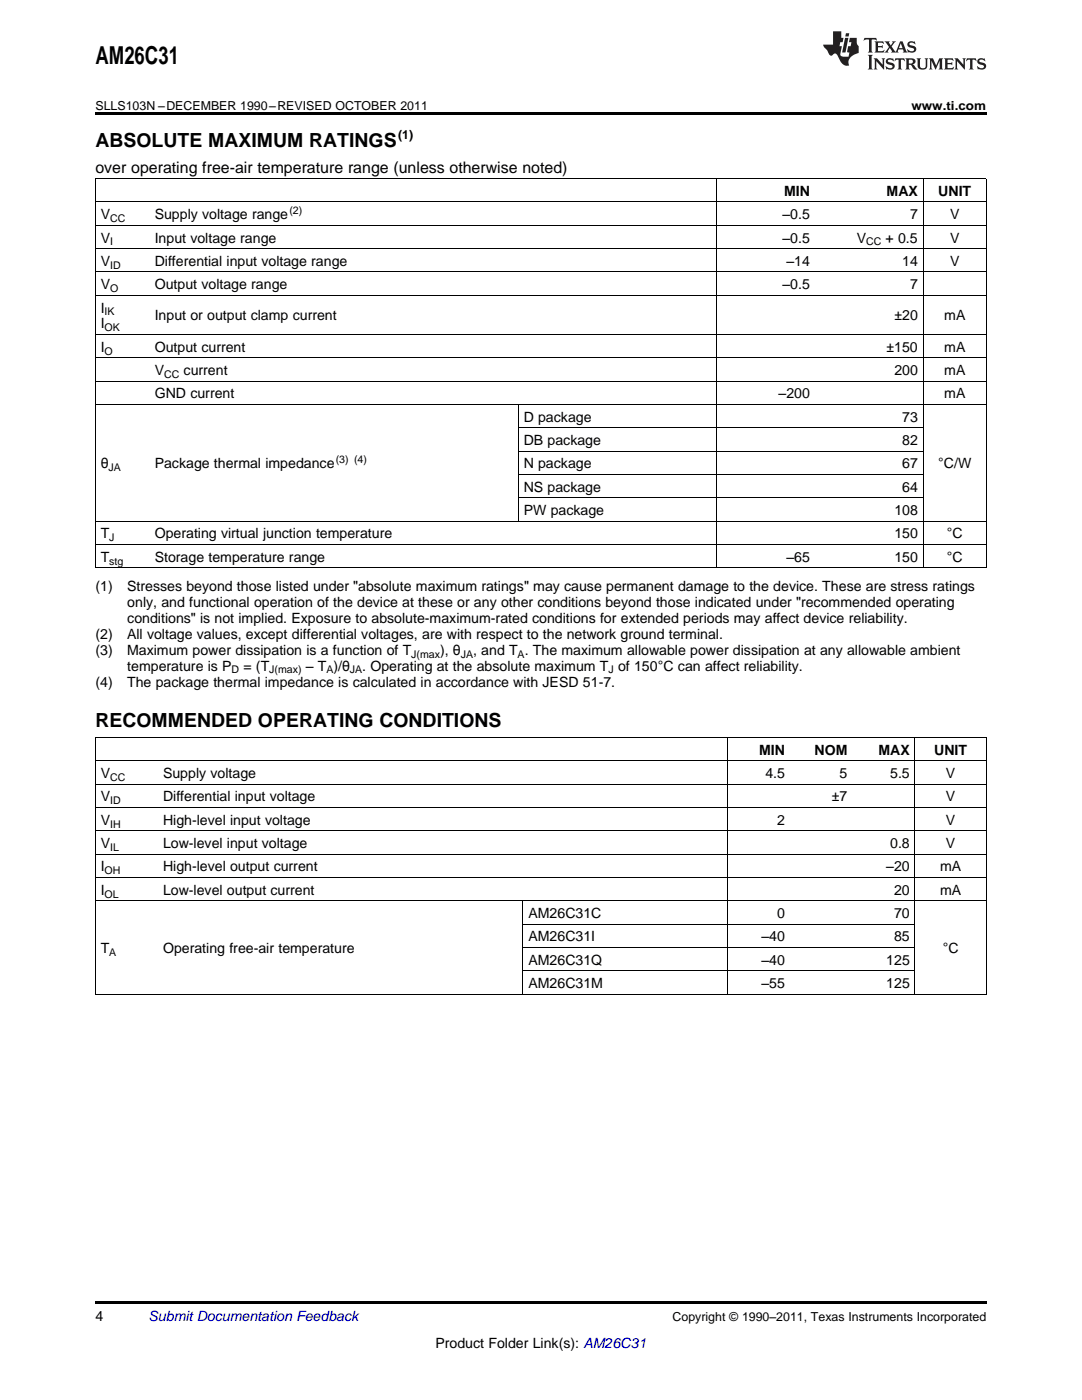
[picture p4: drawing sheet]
<svg xmlns="http://www.w3.org/2000/svg" width="216mm" height="279mm" viewBox="0 0 216 279" stroke-linecap="round" stroke-linejoin="round" font-family="sans-serif">
<defs><g id="words">
<text font-size="4.9" x="19" y="12.8">AM26C31</text>
<g font-size="3.9">
<text x="19" y="29.3">ABSOLUTE MAXIMUM RATINGS</text>
<text x="19" y="145.1">RECOMMENDED OPERATING CONDITIONS</text>
</g>
<text font-size="3.2" x="19" y="34.4">over operating free-air temperature range (unless otherwise noted)</text>
<g font-size="2.8">
<text x="156.5" y="39.1">MIN</text>
<text x="176.9" y="39.1">MAX</text>
<text x="187.2" y="39.1">UNIT</text>
<text x="20.1" y="43.7">V</text>
<text x="30.9" y="43.7">Supply voltage range</text>
<text x="156.1" y="43.7">–0.5</text>
<text x="181.6" y="43.7">7</text>
<text x="189.6" y="43.7">V</text>
<text x="20.1" y="48.4">V</text>
<text x="20.1" y="53.1">V</text>
<text x="30.9" y="48.4">Input voltage range</text>
<text x="30.9" y="53.1">Differential input voltage range</text>
<text x="156.1" y="48.4">–0.5</text>
<text x="156.9" y="53.1">–14</text>
<text x="171" y="48.4">V</text>
<text x="176.7" y="48.4">+ 0.5</text>
<text x="180" y="53.1">14</text>
<text x="189.6" y="48.4">V</text>
<text x="189.6" y="53.1">V</text>
<text x="20.1" y="57.7">V</text>
<text x="30.9" y="57.7">Output voltage range</text>
<text x="156.1" y="57.7">–0.5</text>
<text x="181.6" y="57.7">7</text>
<text x="20.1" y="62.4">I</text>
<text x="20.1" y="65.5">I</text>
<text x="30.9" y="64">Input or output clamp current</text>
<text x="178.5" y="64">±20</text>
<text x="188.4" y="64">mA</text>
<text x="20.1" y="70.2">I</text>
<text x="30.9" y="70.2">Output current</text>
<text x="176.9" y="70.2">±150</text>
<text x="188.4" y="70.2">mA</text>
<text x="30.9" y="74.9">V</text>
<text x="36.6" y="74.9">current</text>
<text x="178.5" y="74.9">200</text>
<text x="188.4" y="74.9">mA</text>
<text x="30.9" y="79.5">GND current</text>
<text x="155.4" y="79.5">–200</text>
<text x="188.4" y="79.5">mA</text>
<text x="104.5" y="84.2">D package</text>
<text x="104.5" y="88.8">DB package</text>
<text x="180" y="84.2">73</text>
<text x="180" y="88.8">82</text>
<text x="20.1" y="93.5">θ</text>
<text x="30.9" y="93.5">Package thermal impedance</text>
<text x="104.5" y="93.5">N package</text>
<text x="180" y="93.5">67</text>
<text x="187.2" y="93.5">°C/W</text>
<text x="104.5" y="98.1">NS package</text>
<text x="180" y="98.1">64</text>
<text x="20.1" y="107.5">T</text>
<text x="30.9" y="107.5">Operating virtual junction temperature</text>
<text x="104.5" y="102.8">PW package</text>
<text x="178.5" y="102.8">108</text>
<text x="178.5" y="107.5">150</text>
<text x="188.9" y="107.5">°C</text>
<text x="20.1" y="112.1">T</text>
<text x="30.9" y="112.1">Storage temperature range</text>
<text x="156.9" y="112.1">–65</text>
<text x="178.5" y="112.1">150</text>
<text x="188.9" y="112.1">°C</text>
<text x="19" y="118">(1)</text>
<text x="25.4" y="118">Stresses beyond those listed under &quot;absolute maximum ratings&quot; may cause permanent damage to the device. These are stress ratings</text>
<text x="25.4" y="121.1">only, and functional operation of the device at these or any other conditions beyond those indicated under &quot;recommended operating</text>
<text x="25.4" y="124.3">conditions&quot; is not implied. Exposure to absolute-maximum-rated conditions for extended periods may affect device reliability.</text>
<text x="19" y="127.5">(2)</text>
<text x="19" y="130.7">(3)</text>
<text x="25.4" y="127.5">All voltage values, except differential voltages, are with respect to the network ground terminal.</text>
<text x="25.4" y="130.7">Maximum power dissipation is a function of T</text>
<text x="87.8" y="130.7">), θ</text>
<text x="94.4" y="130.7">, and T . The maximum allowable power dissipation at any allowable ambient</text>
<text x="19" y="137">(4)</text>
<text x="25.4" y="137">The package thermal impedance is calculated in accordance with JESD 51-7.</text>
<text x="25.4" y="133.8">temperature is P</text>
<text x="48.6" y="133.8">= (T</text>
<text x="61" y="133.8">– T )/θ</text>
<text x="72.3" y="133.8">. Operating at the absolute maximum T of 150°C can affect reliability.</text>
<text x="20.1" y="155.3">V</text>
<text x="32.5" y="155.3">Supply voltage</text>
<text x="151.5" y="150.6">MIN</text>
<text x="152.7" y="155.3">4.5</text>
<text x="162.5" y="150.6">NOM</text>
<text x="167.5" y="155.3">5</text>
<text x="175.3" y="150.6">MAX</text>
<text x="177.6" y="155.3">5.5</text>
<text x="186.4" y="150.6">UNIT</text>
<text x="188.7" y="155.3">V</text>
<text x="20.1" y="159.9">V</text>
<text x="32.5" y="159.9">Differential input voltage</text>
<text x="166" y="159.9">±7</text>
<text x="188.7" y="159.9">V</text>
<text x="20.1" y="164.6">V</text>
<text x="32.5" y="164.6">High-level input voltage</text>
<text x="155.1" y="164.6">2</text>
<text x="188.7" y="164.6">V</text>
<text x="20.1" y="169.3">V</text>
<text x="20.1" y="173.9">I</text>
<text x="32.5" y="169.3">Low-level input voltage</text>
<text x="32.5" y="173.9">High-level output current</text>
<text x="176.8" y="173.9">–20</text>
<text x="177.6" y="169.3">0.8</text>
<text x="187.6" y="173.9">mA</text>
<text x="188.7" y="169.3">V</text>
<text x="20.1" y="178.6">I</text>
<text x="32.5" y="178.6">Low-level output current</text>
<text x="178.4" y="178.6">20</text>
<text x="187.6" y="178.6">mA</text>
<text x="105.4" y="183.2">AM26C31C</text>
<text x="155.1" y="183.2">0</text>
<text x="178.4" y="183.2">70</text>
<text x="20.1" y="190.2">T</text>
<text x="32.5" y="190.2">Operating free-air temperature</text>
<text x="105.4" y="187.9">AM26C31I</text>
<text x="151.9" y="187.9">–40</text>
<text x="178.4" y="187.9">85</text>
<text x="188.1" y="190.2">°C</text>
<text x="105.4" y="192.5">AM26C31Q</text>
<text x="105.4" y="197.2">AM26C31M</text>
<text x="151.9" y="192.5">–40</text>
<text x="151.9" y="197.2">–55</text>
<text x="176.8" y="192.5">125</text>
<text x="176.8" y="197.2">125</text>
<text x="19" y="263.6">4</text>
<text x="86.9" y="269">Product Folder Link(s): AM26C31</text>
</g>
<text font-size="2.8" fill="#0000c8" x="29.6" y="263.6">Submit Documentation Feedback</text>
<g font-size="2.5">
<text x="19" y="21.9">SLLS103N –DECEMBER 1990–REVISED OCTOBER 2011</text>
<text x="181.9" y="21.9">www.ti.com</text>
<text x="79.4" y="27.7">(1)</text>
<text x="134.2" y="263.6">Copyright © 1990–2011, Texas Instruments Incorporated</text>
</g>
<g font-size="2.1">
<text x="22" y="44.3">CC</text>
<text x="57.8" y="42.6">(2)</text>
<text x="22" y="49">I</text>
<text x="22" y="53.6">ID</text>
<text x="172.8" y="49">CC</text>
<text x="22" y="58.3">O</text>
<text x="20.9" y="62.9">IK</text>
<text x="20.9" y="66.1">OK</text>
<text x="20.9" y="70.8">O</text>
<text x="32.7" y="75.4">CC</text>
<text x="21.7" y="94.1">JA</text>
<text x="67" y="92.4">(3) (4)</text>
<text x="21.8" y="108">J</text>
<text x="21.8" y="112.7">stg</text>
<text x="82.1" y="131.2">J(max</text>
<text x="91.9" y="131.2">JA</text>
<text x="103.3" y="131.2">A</text>
<text x="46.2" y="134.4">D</text>
<text x="53.7" y="134.4">J(max)</text>
<text x="65.1" y="134.4">A</text>
<text x="69.8" y="134.4">JA</text>
<text x="121.4" y="134.4">J</text>
<text x="22" y="155.9">CC</text>
<text x="22" y="160.5">ID</text>
<text x="22" y="165.2">IH</text>
<text x="22" y="169.8">IL</text>
<text x="20.9" y="174.5">OH</text>
<text x="20.9" y="179.1">OL</text>
<text x="21.8" y="190.8">A</text>
</g>
</g></defs>
<g fill="#231f20">
<path d="M172.5 7.6l-.1 .5 .4-.2h.6v.1v2.1l-.2 .4h.9l-.2-.4v-2.1l.1-.1h.5l.5 .2-.2-.5zM174.5 8.3l.2 .3v1.5l-.2 .4h1.8l.2-.6a1.04 1.04 0 0 1-1.3 .2v-.7h.6l.3 .2v-.6l-.3 .2h-.6v-.6l.8-.1 .4 .3-.2-.5zM176.5 8.3l.9 1.1-.9 1.1h.8l-.2-.2 .4-.7 .5 .7-.2 .2h1.5l-.2-.2 .2-.4h.9l.1 .4-.2 .2h1l-.3-.3-.7-1.9h-.5l-.9 2-.8-1 .9-1h-.8l.1 .3-.4 .5-.3-.6 .1-.2zM179.7 8.6l.4 1h-.7zM181.3 8.4a.63 .63 0 0 0-.2 .7 .63 .63 0 0 0 .6 .4l.6 .2 .1 .2a.75 .75 0 0 1-.7 .4 .75 .75 0 0 1-.6-.5l.1 .7 .1-.1a1.11 1.11 0 0 0 1.5-.6 1.13 1.13 0 0 0-1.2-.8l-.1-.4a1.04 1.04 0 0 1 1.2 .2l-.2-.5-.2 .1-.4-.2zM173.2 10.9l.2 .4v2.2l-.2 .4h1l-.3-.4v-2.2l.3-.4zM174.3 11.6l.3 .4v1.5l-.3 .4h.8l-.2-.4v-1.3l1.5 1.7v-1.9l.2-.4h-.7l.2 .4v.9l-1.1-1.3zM177 11.8a.62 .62 0 0 0-.2 .7 .62 .62 0 0 0 .6 .4l.6 .1 .1 .3a.76 .76 0 0 1-.7 .3 .76 .76 0 0 1-.7-.4l.2 .7 .1-.1a1.11 1.11 0 0 0 1.5-.6 1.13 1.13 0 0 0-1.2-.8l-.1-.4a1.04 1.04 0 0 1 1.2 .2l-.2-.6-.2 .1-.5-.1zM178.7 11.6l-.2 .6a.61 .61 0 0 1 .8-.3v1.6l-.2 .4h.9l-.2-.4v-1.6a.63 .63 0 0 1 .7 .3l-.1-.6zM180.6 11.6l.3 .4v1.5l-.3 .4h1l-.2-.2-.1-.8 .6 .2a.76 .76 0 0 0 1.2 .7l-1-1a.58 .58 0 0 0 .6-.5 .58 .58 0 0 0-.5-.6zM181.4 11.9h.1a.45 .45 0 0 1 .5 .1 .45 .45 0 0 1 .1 .5l-.8 .2zM182.9 11.6l.2 .2a2.17 2.17 0 0 0 .3 1.9 .99 .99 0 0 0 1.6-.6v-1.1l.2-.4h-.7l.2 .2a1.92 1.92 0 0 1-.2 1.8 .6 .6 0 0 1-.9-.5v-1.1l.2-.4zM185.4 11.6l.2 .4v1.5l-.2 .4h.7l-.2-.4v-1.4l.8 1.8 .8-1.8v1.4l-.2 .4h.9l-.2-.4v-1.5l.2-.4h-.8l-.6 1.5-.6-1.5zM188.4 11.6l.2 .4v1.5l-.2 .4h1.8l.1-.6a1.04 1.04 0 0 1-1.2 .1v-.6h.5l.4 .2v-.6l-.4 .2h-.5v-.7h.8l.3 .3-.1-.6zM190.5 11.6l.2 .4v1.5l-.2 .4h.7l-.2-.4v-1.3l1.5 1.7v-1.9l.2-.4h-.7l.2 .4v.9l-1.1-1.3zM192.9 11.6l-.1 .6a.61 .61 0 0 1 .7-.3l.1 1.6-.3 .4h1l-.3-.4 .1-1.6a.63 .63 0 0 1 .7 .3l-.1-.6zM195.2 11.8a.62 .62 0 0 0-.2 .7 .62 .62 0 0 0 .6 .4l.6 .1 .1 .3a.76 .76 0 0 1-.7 .3 .76 .76 0 0 1-.6-.4l.1 .7 .1-.1a1.11 1.11 0 0 0 1.6-.6 1.13 1.13 0 0 0-1.3-.8l-.1-.4a1.04 1.04 0 0 1 1.2 .2l-.1-.6-.2 .1-.5-.1z"/>
<path d="M166.2 6.3v2.6h-1.9v.4l.8 .9a.91 .91 0 0 0 1 .8 .56 .56 0 0 1 .5-.3 .56 .56 0 0 1 .5 .3l.4 .8a1.53 1.53 0 0 0 1.9 1.2 1.54 1.54 0 0 1 1-2.1l.9-.3v-1.4a1.52 1.52 0 0 1-.4-1.6h-1.3l-.2 .8h.5l-.2 .8h-.5l-.1 1v.2l.4 .1-.2 .8a1.93 1.93 0 0 1-1.6-.3l.3-1.8h-.5l.2-.8h.4l.2-.8h-.4v-1.3zM168.6 7.6l-.6 2.9h.7l.6-2.9zM168.8 6.6l-.1 .7h.6l.2-.7z"/>
</g>
<path d="M19 22.5h177.8v.5h-177.8zM19 259.7h177.8v.5h-177.8z" fill="#000"/>
<g fill="none" stroke="#000" stroke-width=".2">
<path d="M19 35.6h177.8M19.1 35.7v77.7M142.9 35.7v77.7M184.2 35.7v77.7M196.8 35.7v77.7M19 58.9h177.8M19 54.3h177.8M19 49.6h177.8M19 45h177.8M19 40.3h177.8M19 76.1h177.8M19 71.4h177.8"/>
<path d="M19 66.8h177.8M19 80.7h177.8M103.4 80.8v23.3M103.4 99.4h80.8M103.4 94.7h80.8M103.4 90h80.8M103.4 85.4h80.8M19 113.3h177.8M19 108.7h177.8M19 104h177.8M19 156.5h177.8M19 151.9h177.8"/>
<path d="M19 147.2h177.8M19.1 147.2v51.3M145.2 147.2v51.3M182.5 147.2v51.3M196.8 147.2v51.3M19 179.8h177.8M19 175.1h177.8M19 170.5h177.8M19 165.8h177.8M19 161.2h177.8M104.3 179.8v18.7M19 198.4h177.8"/>
<path d="M104.4 193.8h78.2M104.4 189.1h78.2M104.4 184.4h78.2"/>
</g>
<use href="#words"/>
</svg>
